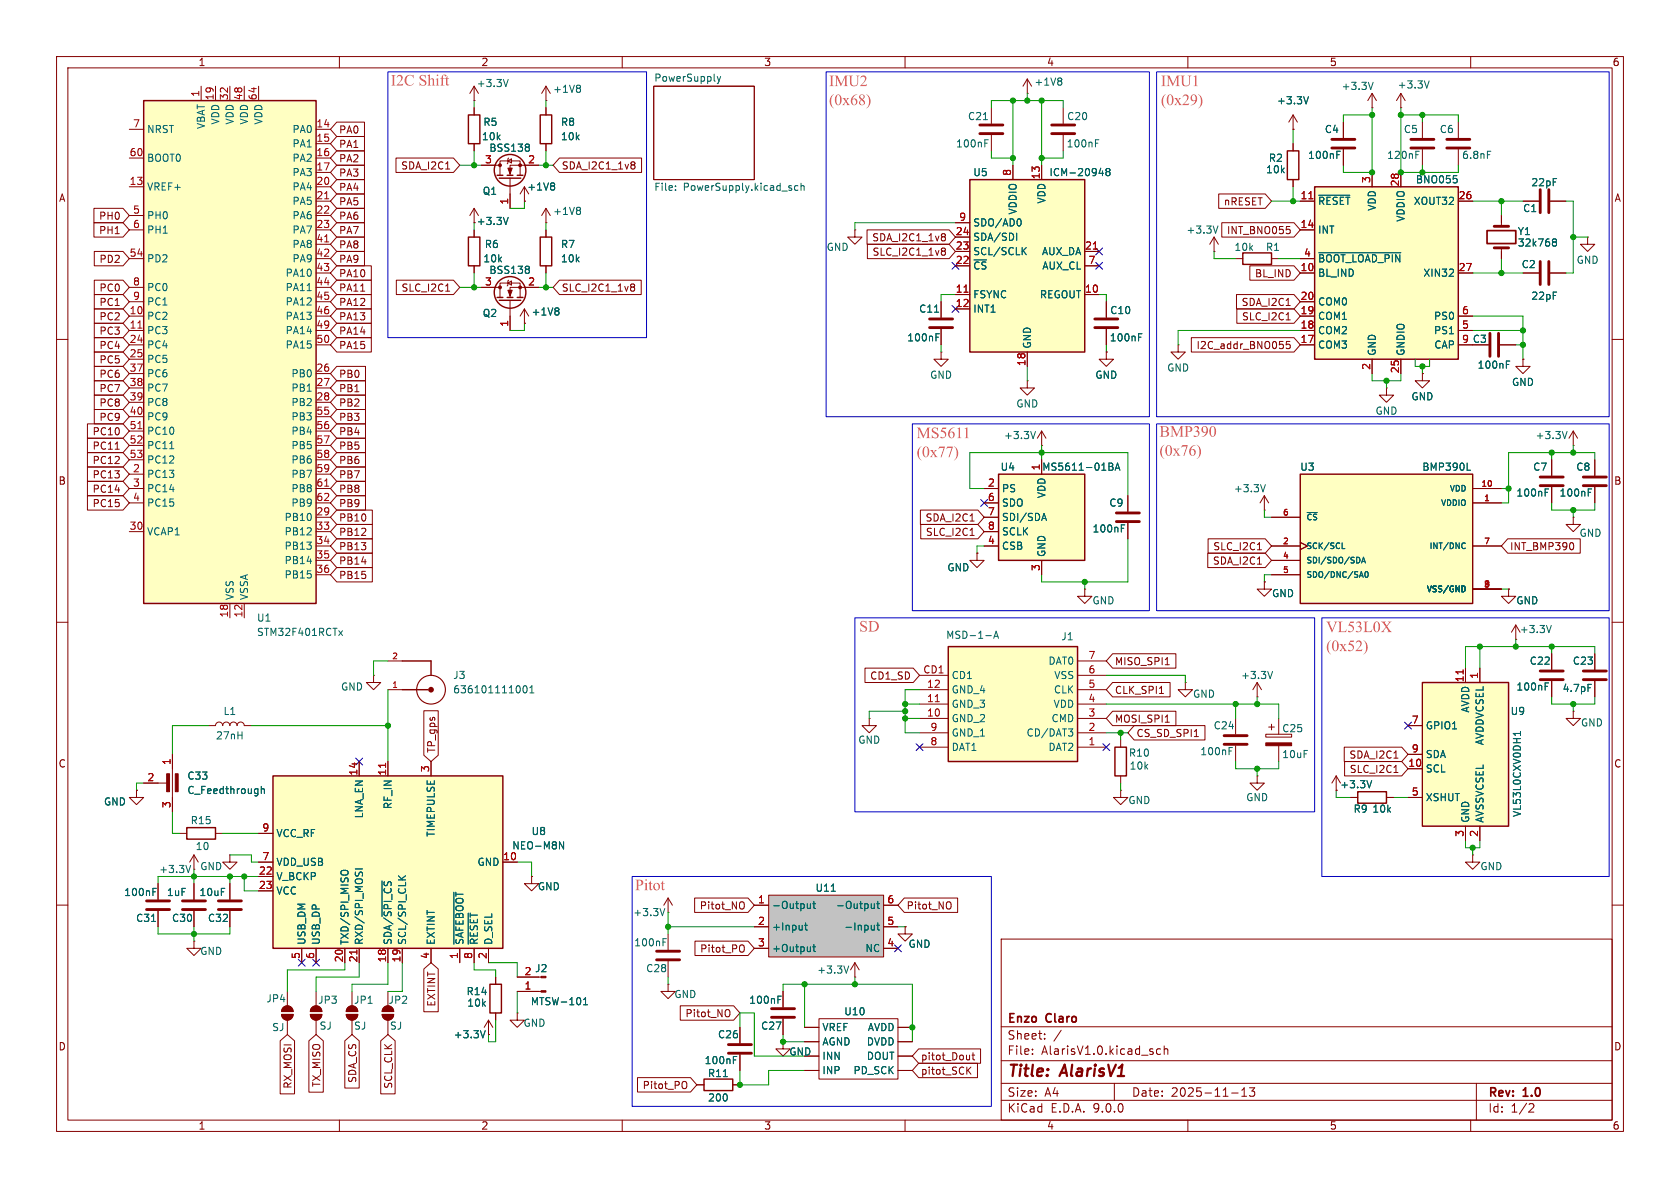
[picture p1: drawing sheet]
<svg xmlns="http://www.w3.org/2000/svg" width="297mm" height="210mm" viewBox="0 0 297 210" stroke-linecap="round" stroke-linejoin="round" font-family="sans-serif">
<defs><g id="words">
<g font-size="2.8" fill="#ff5252">
<text x="69.1" y="15.8">I2C Shift</text>
<text x="146.6" y="15.9">IMU2</text>
<text x="205.2" y="15.9">IMU1</text>
<text x="146.6" y="19.3">(0x68)</text>
<text x="205.2" y="19.3">(0x29)</text>
<text x="205" y="77.9">BMP390</text>
<text x="162.1" y="78.2">MS5611</text>
<text x="162.1" y="81.5">(0x77)</text>
<text x="205" y="81.3">(0x76)</text>
<text x="151.9" y="112.4">SD</text>
<text x="234.4" y="112.5">VL53L0X</text>
<text x="234.4" y="115.8">(0x52)</text>
<text x="112.3" y="158.1">Pitot</text>
</g>
<g font-size="2.8" fill="#840000">
<text x="178" y="190.9">Title:</text>
<text x="187.7" y="190.9">AlarisV1</text>
</g>
<g font-size="2.1" fill="#840000">
<text x="178" y="184">Sheet:</text>
<text x="178" y="181.2">Enzo</text>
<text x="185" y="181.2">Claro</text>
<text x="178" y="186.7">File:</text>
<text x="184.1" y="186.7">AlarisV1.0.kicad_sch</text>
<text x="178" y="196.9">KiCad</text>
<text x="178" y="194.1">Size:</text>
<text x="184.7" y="194.1">A4</text>
<text x="185.7" y="196.9">E.D.A.</text>
<text x="193.3" y="196.9">9.0.0</text>
<text x="200" y="194.1">Date:</text>
<text x="207" y="194.1">2025-11-13</text>
<text x="263" y="194.3">Rev:</text>
<text x="263" y="196.9">Id:</text>
<text x="267.1" y="196.9">1/2</text>
<text x="269.4" y="194.3">1.0</text>
</g>
<g font-size="1.8" fill="#840000">
<text x="35" y="11.9">1</text>
<text x="85" y="11.9">2</text>
<text x="135" y="11.9">3</text>
<text x="185" y="11.9">4</text>
<text x="235" y="11.9">5</text>
<text x="285" y="11.9">6</text>
<text x="59.8" y="23.8">PA0</text>
<text x="59.8" y="28.9">PA2</text>
<text x="59.8" y="26.4">PA1</text>
<text x="10.3" y="35.9">A</text>
<text x="59.8" y="31.4">PA3</text>
<text x="59.8" y="34">PA4</text>
<text x="70.8" y="30.2">SDA_I2C1</text>
<text x="99.2" y="30.2">SDA_I2C1_1v8</text>
<text x="285.3" y="35.9">A</text>
<text x="17.4" y="39.1">PH0</text>
<text x="17.4" y="41.6">PH1</text>
<text x="59.8" y="39.1">PA6</text>
<text x="59.8" y="36.5">PA5</text>
<text x="59.8" y="41.6">PA7</text>
<text x="84.2" y="40">+3.3V</text>
<text x="216.3" y="36.5">nRESET</text>
<text x="216.8" y="41.6">INT_BNO055</text>
<text x="17.5" y="46.7">PD2</text>
<text x="59.8" y="44.1">PA8</text>
<text x="59.8" y="46.7">PA9</text>
<text x="154.1" y="42.9">SDA_I2C1_1v8</text>
<text x="154.2" y="45.4">SLC_I2C1_1v8</text>
<text x="17.5" y="51.8">PC0</text>
<text x="59.8" y="49.2">PA10</text>
<text x="59.8" y="51.8">PA11</text>
<text x="70.9" y="51.8">SLC_I2C1</text>
<text x="99.2" y="51.8">SLC_I2C1_1v8</text>
<text x="221.8" y="49.2">BL_IND</text>
<text x="17.5" y="59.4">PC3</text>
<text x="17.5" y="54.3">PC1</text>
<text x="17.5" y="56.8">PC2</text>
<text x="59.8" y="56.8">PA13</text>
<text x="59.8" y="54.3">PA12</text>
<text x="59.8" y="59.4">PA14</text>
<text x="219.4" y="54.3">SDA_I2C1</text>
<text x="219.5" y="56.8">SLC_I2C1</text>
<text x="17.5" y="64.5">PC5</text>
<text x="17.5" y="61.9">PC4</text>
<text x="59.8" y="61.9">PA15</text>
<text x="211.4" y="61.9">I2C_addr_BNO055</text>
<text x="17.5" y="69.5">PC7</text>
<text x="17.5" y="67">PC6</text>
<text x="59.8" y="69.5">PB1</text>
<text x="59.8" y="67">PB0</text>
<text x="16.3" y="77.2">PC10</text>
<text x="17.5" y="72.1">PC8</text>
<text x="17.5" y="74.6">PC9</text>
<text x="59.8" y="74.6">PB3</text>
<text x="59.8" y="72.1">PB2</text>
<text x="59.8" y="77.2">PB4</text>
<text x="16.3" y="79.7">PC11</text>
<text x="16.3" y="82.2">PC12</text>
<text x="59.8" y="82.2">PB6</text>
<text x="59.8" y="79.7">PB5</text>
<text x="10.3" y="85.9">B</text>
<text x="16.3" y="89.9">PC15</text>
<text x="16.3" y="84.8">PC13</text>
<text x="16.3" y="87.3">PC14</text>
<text x="59.8" y="89.9">PB9</text>
<text x="59.8" y="87.3">PB8</text>
<text x="59.8" y="84.8">PB7</text>
<text x="285.3" y="85.9">B</text>
<text x="59.8" y="92.4">PB10</text>
<text x="59.8" y="94.9">PB12</text>
<text x="163.5" y="92.4">SDA_I2C1</text>
<text x="163.6" y="94.9">SLC_I2C1</text>
<text x="59.8" y="97.5">PB13</text>
<text x="59.8" y="100">PB14</text>
<text x="214.3" y="100">SDA_I2C1</text>
<text x="214.4" y="97.5">SLC_I2C1</text>
<text x="266.9" y="97.5">INT_BMP390</text>
<text x="59.8" y="102.6">PB15</text>
<text x="197" y="117.8">MISO_SPI1</text>
<text x="153.7" y="120.3">CD1_SD</text>
<text x="197" y="122.9">CLK_SPI1</text>
<text x="197" y="128">MOSI_SPI1</text>
<text x="200.8" y="130.5">CS_SD_SPI1</text>
<text x="10.3" y="135.9">C</text>
<text x="77.2" y="133.2" transform="rotate(-90 77.2 133.2)">TP_gps</text>
<text x="238.5" y="134.3">SDA_I2C1</text>
<text x="238.5" y="136.8">SLC_I2C1</text>
<text x="285.3" y="135.9">C</text>
<text x="123.6" y="161">Pitot_NO</text>
<text x="160.2" y="161">Pitot_NO</text>
<text x="123.7" y="168.6">Pitot_PO</text>
<text x="77.2" y="178" transform="rotate(-90 77.2 178)">EXTINT</text>
<text x="10.3" y="185.9">D</text>
<text x="121.1" y="180">Pitot_NO</text>
<text x="285.3" y="185.9">D</text>
<text x="63.2" y="191.5" transform="rotate(-90 63.2 191.5)">SDA_CS</text>
<text x="162.7" y="190.2">pitot_SCK</text>
<text x="162.7" y="187.6">pitot_Dout</text>
<text x="51.8" y="192.6" transform="rotate(-90 51.8 192.6)">RX_MOSI</text>
<text x="56.8" y="192.3" transform="rotate(-90 56.8 192.3)">TX_MISO</text>
<text x="69.5" y="192.6" transform="rotate(-90 69.5 192.6)">SCL_CLK</text>
<text x="113.5" y="192.7">Pitot_PO</text>
<text x="35" y="199.9">1</text>
<text x="85" y="199.9">2</text>
<text x="135" y="199.9">3</text>
<text x="185" y="199.9">4</text>
<text x="235" y="199.9">5</text>
<text x="285" y="199.9">6</text>
</g>
<g font-size="1.8" fill="#a90000">
<text x="35.3" y="17.2" transform="rotate(-90 35.3 17.2)">1</text>
<text x="37.8" y="17.8" transform="rotate(-90 37.8 17.8)">19</text>
<text x="40.4" y="17.8" transform="rotate(-90 40.4 17.8)">32</text>
<text x="42.9" y="17.8" transform="rotate(-90 42.9 17.8)">48</text>
<text x="45.5" y="17.8" transform="rotate(-90 45.5 17.8)">64</text>
<text x="23.4" y="22.6">7</text>
<text x="55.8" y="22.6">14</text>
<text x="22.8" y="27.7">60</text>
<text x="55.8" y="25.1">15</text>
<text x="55.8" y="27.7">16</text>
<text x="85.7" y="29">3</text>
<text x="93.3" y="29">2</text>
<text x="22.8" y="32.8">13</text>
<text x="55.8" y="30.2">17</text>
<text x="55.8" y="32.8">20</text>
<text x="55.8" y="35.3">21</text>
<text x="178.8" y="31.2" transform="rotate(-90 178.8 31.2)">8</text>
<text x="183.9" y="31.8" transform="rotate(-90 183.9 31.8)">13</text>
<text x="229.8" y="35.3">11</text>
<text x="242.3" y="32.5" transform="rotate(-90 242.3 32.5)">3</text>
<text x="247.4" y="33.1" transform="rotate(-90 247.4 33.1)">28</text>
<text x="257.8" y="35.3">26</text>
<text x="23.4" y="37.8">5</text>
<text x="23.4" y="40.4">6</text>
<text x="55.8" y="37.8">22</text>
<text x="55.8" y="40.4">23</text>
<text x="89.9" y="36.3" transform="rotate(-90 89.9 36.3)">1</text>
<text x="168.9" y="41.7">24</text>
<text x="169.5" y="39.1">9</text>
<text x="229.8" y="40.4">14</text>
<text x="22.8" y="45.5">54</text>
<text x="55.8" y="42.9">41</text>
<text x="55.8" y="45.5">42</text>
<text x="168.9" y="44.2">23</text>
<text x="168.9" y="46.7">22</text>
<text x="191.7" y="44.2">21</text>
<text x="192.3" y="46.7">7</text>
<text x="230.4" y="45.5">4</text>
<text x="23.4" y="50.5">8</text>
<text x="23.4" y="53.1">9</text>
<text x="55.8" y="48">43</text>
<text x="55.8" y="50.5">44</text>
<text x="55.8" y="53.1">45</text>
<text x="85.7" y="50.5">3</text>
<text x="93.3" y="50.5">2</text>
<text x="168.9" y="51.8">11</text>
<text x="191.7" y="51.8">10</text>
<text x="229.8" y="48">10</text>
<text x="229.8" y="53.1">20</text>
<text x="257.8" y="48">27</text>
<text x="22.8" y="55.6">10</text>
<text x="22.8" y="58.2">11</text>
<text x="55.8" y="55.6">46</text>
<text x="55.8" y="58.2">49</text>
<text x="89.9" y="57.9" transform="rotate(-90 89.9 57.9)">1</text>
<text x="168.9" y="54.4">12</text>
<text x="229.8" y="55.6">19</text>
<text x="229.8" y="58.2">18</text>
<text x="258.4" y="55.6">6</text>
<text x="258.4" y="58.2">5</text>
<text x="22.8" y="60.7">24</text>
<text x="22.8" y="63.2">25</text>
<text x="22.8" y="65.8">37</text>
<text x="55.8" y="60.7">50</text>
<text x="55.8" y="65.8">26</text>
<text x="181.4" y="64.8" transform="rotate(-90 181.4 64.8)">18</text>
<text x="229.8" y="60.7">17</text>
<text x="242.3" y="65.5" transform="rotate(-90 242.3 65.5)">2</text>
<text x="258.4" y="60.7">9 C3</text>
<text x="22.8" y="68.3">38</text>
<text x="22.8" y="70.9">39</text>
<text x="55.8" y="68.3">27</text>
<text x="55.8" y="70.9">28</text>
<text x="247.4" y="66.1" transform="rotate(-90 247.4 66.1)">25</text>
<text x="22.8" y="73.4">40</text>
<text x="22.8" y="75.9">51</text>
<text x="55.8" y="73.4">55</text>
<text x="55.8" y="75.9">56</text>
<text x="22.8" y="78.5">52</text>
<text x="22.8" y="81">53</text>
<text x="23.4" y="83.6">2</text>
<text x="55.8" y="78.5">57</text>
<text x="55.8" y="81">58</text>
<text x="55.8" y="83.6">59</text>
<text x="183.9" y="83.3" transform="rotate(-90 183.9 83.3)">1</text>
<text x="23.4" y="86.1">3</text>
<text x="23.4" y="88.6">4</text>
<text x="55.8" y="86.1">61</text>
<text x="55.8" y="88.6">62</text>
<text x="174.6" y="86.1">2</text>
<text x="174.6" y="88.6">6</text>
<text x="22.8" y="93.7">30</text>
<text x="55.8" y="91.2">29</text>
<text x="55.8" y="93.7">33</text>
<text x="174.6" y="91.2">7</text>
<text x="174.6" y="93.7">8</text>
<text x="55.8" y="96.3">34</text>
<text x="55.8" y="98.8">35</text>
<text x="55.8" y="101.3">36</text>
<text x="174.6" y="96.3">4</text>
<text x="183.9" y="101" transform="rotate(-90 183.9 101)">3</text>
<text x="40.4" y="109.3" transform="rotate(-90 40.4 109.3)">18</text>
<text x="42.9" y="109.3" transform="rotate(-90 42.9 109.3)">12</text>
<text x="163.1" y="119.1">CD1</text>
<text x="192.3" y="119.1">6</text>
<text x="192.3" y="116.6">7</text>
<text x="163.8" y="124.2">11</text>
<text x="163.8" y="121.7">12</text>
<text x="192.3" y="124.2">4</text>
<text x="192.3" y="121.7">5</text>
<text x="258.8" y="120.7" transform="rotate(-90 258.8 120.7)">11</text>
<text x="261.4" y="120.1" transform="rotate(-90 261.4 120.1)">1</text>
<text x="163.8" y="126.7">10</text>
<text x="164.4" y="131.8">8</text>
<text x="164.4" y="129.3">9</text>
<text x="192.3" y="131.8">1</text>
<text x="192.3" y="129.3">2</text>
<text x="192.3" y="126.7">3</text>
<text x="249.5" y="128">7</text>
<text x="30.2" y="135.3" transform="rotate(-90 30.2 135.3)">1</text>
<text x="63.2" y="137.2" transform="rotate(-90 63.2 137.2)">14</text>
<text x="68.3" y="137.2" transform="rotate(-90 68.3 137.2)">11</text>
<text x="75.9" y="136.6" transform="rotate(-90 75.9 136.6)">3</text>
<text x="248.9" y="135.6">10</text>
<text x="249.5" y="133.1">9</text>
<text x="26" y="138.2">2</text>
<text x="30.2" y="142.9" transform="rotate(-90 30.2 142.9)">3</text>
<text x="249.5" y="140.7">5</text>
<text x="46.3" y="147.1">9</text>
<text x="258.8" y="148" transform="rotate(-90 258.8 148)">3</text>
<text x="261.4" y="148" transform="rotate(-90 261.4 148)">2</text>
<text x="45.7" y="154.7">22</text>
<text x="46.3" y="152.1">7</text>
<text x="88.9" y="152.1">10</text>
<text x="45.7" y="157.2">23</text>
<text x="133.9" y="159.8">1</text>
<text x="156.8" y="159.8">6</text>
<text x="133.9" y="163.6">2</text>
<text x="133.9" y="167.4">3</text>
<text x="156.8" y="163.6">5</text>
<text x="156.8" y="167.4">4</text>
<text x="53.1" y="169.6" transform="rotate(-90 53.1 169.6)">5</text>
<text x="55.6" y="169.6" transform="rotate(-90 55.6 169.6)">6</text>
<text x="60.7" y="170.2" transform="rotate(-90 60.7 170.2)">20</text>
<text x="63.2" y="170.2" transform="rotate(-90 63.2 170.2)">21</text>
<text x="68.3" y="170.2" transform="rotate(-90 68.3 170.2)">18</text>
<text x="70.9" y="170.2" transform="rotate(-90 70.9 170.2)">19</text>
<text x="75.9" y="169.6" transform="rotate(-90 75.9 169.6)">4</text>
<text x="81" y="169.6" transform="rotate(-90 81 169.6)">1</text>
<text x="83.6" y="169.6" transform="rotate(-90 83.6 169.6)">8</text>
<text x="86.1" y="169.6" transform="rotate(-90 86.1 169.6)">2</text>
<text x="92.6" y="172.5">2 J2</text>
<text x="92.6" y="175">1</text>
</g>
<g font-size="1.8" fill="#006464">
<text x="84.2" y="15.6">+3.3V</text>
<text x="97.7" y="16.6">+1V8</text>
<text x="115.6" y="14.5">PowerSupply</text>
<text x="182.8" y="15.3">+1V8</text>
<text x="237.1" y="16.1">+3.3V</text>
<text x="247" y="15.8">+3.3V</text>
<text x="25.9" y="23.7">NRST</text>
<text x="36.4" y="22.9" transform="rotate(-90 36.4 22.9)">VBAT</text>
<text x="39" y="22.1" transform="rotate(-90 39 22.1)">VDD</text>
<text x="41.5" y="22.1" transform="rotate(-90 41.5 22.1)">VDD</text>
<text x="44" y="22.1" transform="rotate(-90 44 22.1)">VDD</text>
<text x="46.6" y="22.1" transform="rotate(-90 46.6 22.1)">VDD</text>
<text x="51.6" y="23.7">PA0</text>
<text x="85.4" y="22.5">R5</text>
<text x="99.1" y="22.5">R8</text>
<text x="171" y="21.4">C21</text>
<text x="188.6" y="21.4">C20</text>
<text x="225.7" y="18.6">+3.3V</text>
<text x="234.1" y="23.7">C4</text>
<text x="248.1" y="23.7">C5</text>
<text x="254.4" y="23.7">C6</text>
<text x="25.9" y="28.8">BOOT0</text>
<text x="51.6" y="26.3">PA1</text>
<text x="51.6" y="28.8">PA2</text>
<text x="85.1" y="25">10k</text>
<text x="86.4" y="27">BSS138</text>
<text x="99.1" y="25">10k</text>
<text x="168.9" y="26.3">100nF</text>
<text x="188.5" y="26.3">100nF</text>
<text x="224.2" y="28.8">R2</text>
<text x="231.2" y="28.3">100nF</text>
<text x="245.1" y="28.3">120nF</text>
<text x="258.4" y="28.3">6.8nF</text>
<text x="25.9" y="33.9">VREF+</text>
<text x="51.6" y="31.3">PA3</text>
<text x="51.6" y="33.9">PA4</text>
<text x="85.2" y="34.6">Q1</text>
<text x="93.1" y="33.9">+1V8</text>
<text x="115.6" y="34.1">File:</text>
<text x="120.8" y="34.1">PowerSupply.kicad_sch</text>
<text x="172" y="31.3">U5</text>
<text x="185.4" y="31.3">ICM-20948</text>
<text x="223.7" y="30.8">10k</text>
<text x="250.2" y="32.6">BNO055</text>
<text x="270.6" y="33.1">22pF</text>
<text x="25.9" y="39">PH0</text>
<text x="25.9" y="41.5">PH1</text>
<text x="51.6" y="36.4">PA5</text>
<text x="51.6" y="39">PA6</text>
<text x="51.6" y="41.5">PA7</text>
<text x="97.7" y="38.2">+1V8</text>
<text x="172" y="40.2">SDO/AD0</text>
<text x="179.9" y="38" transform="rotate(-90 179.9 38)">VDDIO</text>
<text x="185" y="36.1" transform="rotate(-90 185 36.1)">VDD</text>
<text x="209.7" y="41.5">+3.3V</text>
<text x="232.9" y="36.4">~{RESET}</text>
<text x="232.9" y="41.5">INT</text>
<text x="243.4" y="37.4" transform="rotate(-90 243.4 37.4)">VDD</text>
<text x="248.5" y="39.3" transform="rotate(-90 248.5 39.3)">VDDIO</text>
<text x="249.8" y="36.4">XOUT32</text>
<text x="268.2" y="41.8">Y1</text>
<text x="269.2" y="37.7">C1</text>
<text x="25.9" y="46.6">PD2</text>
<text x="51.6" y="44">PA8</text>
<text x="51.6" y="46.6">PA9</text>
<text x="85.4" y="46.6">10k</text>
<text x="85.6" y="44">R6</text>
<text x="99.1" y="44">R7</text>
<text x="99.1" y="46.6">10k</text>
<text x="146" y="44.6">GND</text>
<text x="172" y="42.8">SDA/SDI</text>
<text x="172" y="45.3">SCL/SCLK</text>
<text x="172" y="47.9">~{CS}</text>
<text x="184.1" y="45.3">AUX_DA</text>
<text x="184.2" y="47.9">AUX_CL</text>
<text x="218.1" y="44.6">10k</text>
<text x="223.7" y="44.6">R1</text>
<text x="232.9" y="46.6">~{BOOT_LOAD_PIN}</text>
<text x="268.2" y="43.8">32k768</text>
<text x="268.9" y="47.6">C2</text>
<text x="278.6" y="46.8">GND</text>
<text x="25.9" y="51.7">PC0</text>
<text x="50.4" y="49.1">PA10</text>
<text x="50.4" y="51.7">PA11</text>
<text x="86.4" y="48.6">BSS138</text>
<text x="172" y="52.9">FSYNC</text>
<text x="183.7" y="52.9">REGOUT</text>
<text x="232.9" y="49.1">BL_IND</text>
<text x="251.5" y="49.1">XIN32</text>
<text x="270.6" y="53.2">22pF</text>
<text x="25.9" y="54.2">PC1</text>
<text x="25.9" y="56.7">PC2</text>
<text x="25.9" y="59.3">PC3</text>
<text x="50.4" y="54.2">PA12</text>
<text x="50.4" y="56.7">PA13</text>
<text x="50.4" y="59.3">PA14</text>
<text x="85.2" y="56.2">Q2</text>
<text x="93.9" y="56">+1V8</text>
<text x="162.4" y="55.5">C11</text>
<text x="172" y="55.5">INT1</text>
<text x="196.2" y="55.7">C10</text>
<text x="232.9" y="54.2">COM0</text>
<text x="232.9" y="56.7">COM1</text>
<text x="232.9" y="59.3">COM2</text>
<text x="253.4" y="56.7">PS0</text>
<text x="253.4" y="59.3">PS1</text>
<text x="25.9" y="61.8">PC4</text>
<text x="25.9" y="64.4">PC5</text>
<text x="50.4" y="61.8">PA15</text>
<text x="160.3" y="60.6">100nF</text>
<text x="182.5" y="61.7" transform="rotate(-90 182.5 61.7)">GND</text>
<text x="196.1" y="60.6">100nF</text>
<text x="206.2" y="65.9">GND</text>
<text x="232.9" y="61.8">COM3</text>
<text x="243.4" y="63" transform="rotate(-90 243.4 63)">GND</text>
<text x="248.5" y="63" transform="rotate(-90 248.5 63)">GNDIO</text>
<text x="253.5" y="61.8">CAP</text>
<text x="261.1" y="65.4">100nF</text>
<text x="25.9" y="66.9">PC6</text>
<text x="25.9" y="69.4">PC7</text>
<text x="25.9" y="72">PC8</text>
<text x="51.4" y="66.9">PB0</text>
<text x="51.4" y="69.4">PB1</text>
<text x="51.4" y="72">PB2</text>
<text x="164.3" y="67.2">GND</text>
<text x="193.5" y="67.2">GND</text>
<text x="249.4" y="71">GND</text>
<text x="267.2" y="68.4">GND</text>
<text x="25.9" y="74.5">PC9</text>
<text x="25.9" y="77.1">PC10</text>
<text x="51.4" y="74.5">PB3</text>
<text x="51.4" y="77.1">PB4</text>
<text x="177.4" y="77.8">+3.3V</text>
<text x="179.6" y="72.2">GND</text>
<text x="243.1" y="73.5">GND</text>
<text x="271.4" y="77.8">+3.3V</text>
<text x="25.9" y="79.6">PC11</text>
<text x="25.9" y="82.1">PC12</text>
<text x="51.4" y="79.6">PB5</text>
<text x="51.4" y="82.1">PB6</text>
<text x="176.8" y="83.4">U4</text>
<text x="184.2" y="83.4">MS5611-01BA</text>
<text x="229.8" y="83.4">U3</text>
<text x="251.4" y="83.4">BMP390L</text>
<text x="270.9" y="83.4">C7</text>
<text x="278.6" y="83.4">C8</text>
<text x="25.9" y="84.7">PC13</text>
<text x="25.9" y="87.2">PC14</text>
<text x="25.9" y="89.8">PC15</text>
<text x="51.4" y="84.7">PB7</text>
<text x="51.4" y="87.2">PB8</text>
<text x="51.4" y="89.8">PB9</text>
<text x="177" y="87.2">PS</text>
<text x="177" y="89.8">SDO</text>
<text x="185" y="88.2" transform="rotate(-90 185 88.2)">VDD</text>
<text x="196" y="89.8">C9</text>
<text x="218" y="87.2">+3.3V</text>
<text x="268" y="88">100nF</text>
<text x="275.6" y="88">100nF</text>
<text x="25.9" y="94.8">VCAP1</text>
<text x="50.2" y="92.3">PB10</text>
<text x="50.2" y="94.8">PB12</text>
<text x="177" y="92.3">SDI/SDA</text>
<text x="177" y="94.8">SCLK</text>
<text x="193.1" y="94.3">100nF</text>
<text x="279.1" y="95.1">GND</text>
<text x="50.2" y="97.4">PB13</text>
<text x="50.2" y="99.9">PB14</text>
<text x="167.4" y="101.2">GND</text>
<text x="177" y="97.4">CSB</text>
<text x="185" y="98.6" transform="rotate(-90 185 98.6)">GND</text>
<text x="41.5" y="106.2" transform="rotate(-90 41.5 106.2)">VSS</text>
<text x="44" y="106.2" transform="rotate(-90 44 106.2)">VSSA</text>
<text x="50.2" y="102.5">PB15</text>
<text x="193" y="107">GND</text>
<text x="224.8" y="105.8">GND</text>
<text x="268" y="107">GND</text>
<text x="45.3" y="112.6">STM32F401RCTx</text>
<text x="45.3" y="110.1">U1</text>
<text x="167.2" y="113.1">MSD-1-A</text>
<text x="187.5" y="113.4">J1</text>
<text x="268.6" y="112.1">+3.3V</text>
<text x="185.3" y="117.7">DAT0</text>
<text x="270.3" y="117.7">C22</text>
<text x="278" y="117.7">C23</text>
<text x="60.2" y="122.3">GND</text>
<text x="80" y="120.2">J3</text>
<text x="80" y="122.8">636101111001</text>
<text x="168.1" y="125.3">GND_3</text>
<text x="168.1" y="122.8">GND_4</text>
<text x="168.1" y="120.2">CD1</text>
<text x="186.2" y="125.3">VDD</text>
<text x="186.2" y="122.8">CLK</text>
<text x="186.3" y="120.2">VSS</text>
<text x="210.8" y="123.5">GND</text>
<text x="219.3" y="120.2">+3.3V</text>
<text x="268" y="122.3">100nF</text>
<text x="276.2" y="122.5">4.7pF</text>
<text x="38.1" y="130.9">27nH</text>
<text x="39.4" y="126.6">L1</text>
<text x="151.6" y="131.7">GND</text>
<text x="168.1" y="130.4">GND_1</text>
<text x="168.1" y="127.9">GND_2</text>
<text x="181.4" y="130.4">CD/DAT3</text>
<text x="185.8" y="127.9">CMD</text>
<text x="214.5" y="129.1">C24</text>
<text x="226.6" y="129.6">C25</text>
<text x="252" y="129.1">GPIO1</text>
<text x="259.9" y="126.1" transform="rotate(-90 259.9 126.1)">AVDD</text>
<text x="262.5" y="131.8" transform="rotate(-90 262.5 131.8)">AVDDVCSEL</text>
<text x="267" y="126.6">U9</text>
<text x="279.4" y="128.6">GND</text>
<text x="168.1" y="132.9">DAT1</text>
<text x="185.3" y="132.9">DAT2</text>
<text x="199.5" y="134">R10</text>
<text x="199.6" y="136.2">10k</text>
<text x="212.1" y="133.7">100nF</text>
<text x="226.6" y="134.2">10uF</text>
<text x="252" y="134.2">SDA</text>
<text x="252" y="136.8">SCL</text>
<text x="18.3" y="142.6">GND</text>
<text x="33" y="140.6">C_Feedthrough</text>
<text x="33" y="138">C33</text>
<text x="69.4" y="143.1" transform="rotate(-90 69.4 143.1)">RF_IN</text>
<text x="199.4" y="142.3">GND</text>
<text x="220.2" y="141.8">GND</text>
<text x="236.8" y="139.5">+3.3V</text>
<text x="239.2" y="143.9">R9</text>
<text x="242.5" y="143.9">10k</text>
<text x="252" y="141.8">XSHUT</text>
<text x="33.6" y="145.9">R15</text>
<text x="48.8" y="148.2">VCC_RF</text>
<text x="64.4" y="144.8" transform="rotate(-90 64.4 144.8)">LNA_EN</text>
<text x="77.1" y="148" transform="rotate(-90 77.1 148)">TIMEPULSE</text>
<text x="93.9" y="147.8">U8</text>
<text x="259.9" y="145.5" transform="rotate(-90 259.9 145.5)">GND</text>
<text x="262.5" y="145.5" transform="rotate(-90 262.5 145.5)">AVSSVCSEL</text>
<text x="269.1" y="144.5" transform="rotate(-90 269.1 144.5)">VL53L0CXV0DH1</text>
<text x="28" y="154.5">+3.3V</text>
<text x="34.5" y="150.5">10</text>
<text x="35.3" y="154">GND</text>
<text x="48.8" y="155.8">V_BCKP</text>
<text x="48.8" y="153.3">VDD_USB</text>
<text x="84.3" y="153.3">GND</text>
<text x="90.5" y="150.4">NEO-M8N</text>
<text x="261.6" y="154">GND</text>
<text x="21.9" y="158.6">100nF</text>
<text x="29.4" y="158.6">1uF</text>
<text x="35.2" y="158.6">10uF</text>
<text x="48.8" y="158.3">VCC</text>
<text x="95" y="157.6">GND</text>
<text x="136.4" y="160.9">-Output</text>
<text x="144.1" y="157.8">U11</text>
<text x="147.7" y="160.9">-Output</text>
<text x="24" y="163.2">C31</text>
<text x="30.3" y="163.2">C30</text>
<text x="36.7" y="163.2">C32</text>
<text x="54.2" y="167.1" transform="rotate(-90 54.2 167.1)">USB_DM</text>
<text x="56.7" y="167.1" transform="rotate(-90 56.7 167.1)">USB_DP</text>
<text x="61.8" y="167.1" transform="rotate(-90 61.8 167.1)">TXD/SPI_MISO</text>
<text x="64.4" y="167.1" transform="rotate(-90 64.4 167.1)">RXD/SPI_MOSI</text>
<text x="69.4" y="167.1" transform="rotate(-90 69.4 167.1)">SDA/~{SPI_CS}</text>
<text x="72" y="167.1" transform="rotate(-90 72 167.1)">SCL/SPI_CLK</text>
<text x="77.1" y="167.1" transform="rotate(-90 77.1 167.1)">EXTINT</text>
<text x="82.1" y="167.1" transform="rotate(-90 82.1 167.1)">~{SAFEBOOT}</text>
<text x="84.7" y="167.1" transform="rotate(-90 84.7 167.1)">~{RESET}</text>
<text x="87.2" y="167.1" transform="rotate(-90 87.2 167.1)">D_SEL</text>
<text x="111.9" y="162.2">+3.3V</text>
<text x="112" y="167.5">100nF</text>
<text x="136.4" y="164.7">+Input</text>
<text x="149.1" y="164.7">-Input</text>
<text x="160.5" y="167.7">GND</text>
<text x="35.3" y="169">GND</text>
<text x="114.1" y="172.1">C28</text>
<text x="136.4" y="168.5">+Output</text>
<text x="144.4" y="172.3">+3.3V</text>
<text x="152.9" y="168.5">NC</text>
<text x="47" y="177.4">JP4</text>
<text x="56.1" y="177.6">JP3</text>
<text x="62.5" y="177.6">JP1</text>
<text x="68.6" y="177.6">JP2</text>
<text x="82.4" y="176.1">R14</text>
<text x="82.5" y="178.2">10k</text>
<text x="93.7" y="177.9">MTSW-101</text>
<text x="119.1" y="176.6">GND</text>
<text x="132.3" y="177.6">100nF</text>
<text x="149.2" y="179.7">U10</text>
<text x="48" y="182.5">SJ</text>
<text x="56.4" y="182.2">SJ</text>
<text x="62.5" y="182.2">SJ</text>
<text x="68.8" y="182.2">SJ</text>
<text x="80.1" y="183.7">+3.3V</text>
<text x="92.5" y="181.7">GND</text>
<text x="126.8" y="183.7">C26</text>
<text x="134.5" y="182.2">C27</text>
<text x="145.3" y="182.5">VREF</text>
<text x="145.3" y="185">AGND</text>
<text x="153.1" y="185">DVDD</text>
<text x="153.3" y="182.5">AVDD</text>
<text x="124.5" y="188.3">100nF</text>
<text x="125.1" y="190.6">R11</text>
<text x="139.4" y="186.8">GND</text>
<text x="145.3" y="187.6">INN</text>
<text x="145.3" y="190.1">INP</text>
<text x="150.8" y="190.1">PD_SCK</text>
<text x="153.1" y="187.6">DOUT</text>
<text x="125.1" y="194.9">200</text>
</g>
<g font-size="1.4" fill="#006464">
<text x="254.6" y="89.6">VDDIO</text>
<text x="256.2" y="87.1">VDD</text>
<text x="230.9" y="92.2">~{CS}</text>
<text x="230.9" y="97.3">SCK/SCL</text>
<text x="230.9" y="99.8">SDI/SDO/SDA</text>
<text x="252.6" y="97.3">INT/DNC</text>
<text x="230.9" y="102.3">SDO/DNC/SA0</text>
<text x="252.1" y="104.9">VSS/GND</text>
</g>
<g font-size="1.4" fill="#a90000">
<text x="261.8" y="86.1">10</text>
<text x="262.3" y="88.6">1</text>
<text x="226.7" y="91.2">6</text>
<text x="226.7" y="96.3">2</text>
<text x="226.7" y="98.8">4</text>
<text x="226.7" y="101.3">5</text>
<text x="262.3" y="96.3">7</text>
<text x="262.3" y="103.9">9</text>
<text x="69.2" y="116.6">2</text>
<text x="69.2" y="121.7">1</text>
</g>
</g></defs>
<g fill="none" stroke="#840000" stroke-width=".18">
<path d="M10 10h277v190h-277zM12 12h273v186h-273zM60 10v2M110 10v2M115.6 15.2h17.7v16.6h-17.7zM160 10v2M210 10v2M260 10v2M228.6 25.4v1.3M228.6 31.8v1.2M195.6 53.3v2.8M195.6 58.2v2.8"/>
<path d="M10 60h2M285 60h2M199.4 87.6v2.8M199.4 92.5v2.8M10 110h2M285 110h2M153.7 127v1.3h1.2l-1.2 1.2-1.3-1.2h1.3M153.7 127h.1M10 160h2M138.4 175.3v2.8M177 166h108v32h-108zM285 160h2"/>
<path d="M60 198v2M110 198v2M123.2 191.8h1.3M129.5 191.8h1.3M138.4 184.2v1.2h1.3l-1.3 1.3-1.2-1.3h1.2M138.4 184.2h.1M138.4 180.1v2.8M160 198v2M177 194.5h108M177 191.5h108M177 187.5h108M177 181.5h108"/>
<path d="M182.5 186.3v.1M182.5 185.5v.1M184.7 183.6v.1M184.7 182.8v.1M187.6 182.1l-1.3 2M197 191.5v3M205.2 185.5l-.5-.1-.2 .3v.4l.1 .2h.6M205.8 185.5l.2-.1 .4 .1 .1 .9M205.8 184.9v1.5M210 198v2M217.7 193.2h1.2M219.5 193.8h.9"/>
<path d="M219.5 192.7l.5-.4v1.5M220.9 192.3h.9l-.5 .6 .4 .1v.7l-.2 .1h-.4l-.2-.1M260 198v2M261 191.5v6.5M270.5 195.1l.5 .1 .2 .3-1 1.1h1"/>
</g>
<g fill="none" stroke="#006464" stroke-width=".18">
<path d="M126.8 13.5l.3 .9M127.1 14.4l-.3 .4M127.4 13.5l-.3 .9M119.4 33.5v.2M119.4 32.9v.1M141.1 32.9l-.4-.1-.2 .3 .1 .5h.5M141.6 32.9l.2-.1 .3 .1 .1 .8M141.6 32.4v1.3M201.3 59.6h.4M201.3 59h.6M198.2 93.4h.5M198.2 92.8h.6"/>
<path d="M137.5 176.7h.5M137.5 176.1h.6M127.9 190.3h.7"/>
</g>
<path d="M193.5 56.4h4.1M193.5 57.9h4.1M197.4 90.7h4M197.4 92.2h4M136.4 179.8h4.1M136.4 178.3h4.1" fill="none" stroke="#840000" stroke-width=".51"/>
<path d="M227.6 26.7h2v5.1h-2zM124.5 190.8h5v2h-5z" fill="none" stroke="#840000" stroke-width=".25"/>
<path d="M232.4 33h25.4v30.5h-25.4z" fill="#ffffc2"/>
<path d="M232.4 33h25.4v30.5h-25.4z" fill="none" stroke="#840000" stroke-width=".25"/>
<g fill="none" stroke="#840000" stroke-width=".18">
<path d="M229.9 35.6h2.5M242.6 30.5v2.5M247.6 30.5v2.5M257.8 35.6h2.5M229.9 40.6h2.5M229.9 45.7h2.5M229.9 48.3h2.5M229.9 53.3h2.5M229.9 55.9h2.5M229.9 58.4h2.5M257.8 48.3h2.5M257.8 55.9h2.5"/>
<path d="M257.8 58.4h2.5M229.9 61h2.5M242.6 63.5v2.5M245.1 68.6v1.3h1.3l-1.3 1.2-1.3-1.2h1.3M245.1 68.6h.1M247.6 63.5v2.5M257.8 61h2.5"/>
</g>
<path d="M233.1 34.5h5.5M257 31.1h.6M257.5 31.6l.1 .2-.1 .5M233.1 44.7h14.5" fill="none" stroke="#006464" stroke-width=".18"/>
<path d="M231.4 35.1h.7" fill="none" stroke="#a90000" stroke-width=".18"/>
<path d="M135.9 158.2h20.3v11h-20.3z" fill="#c2c2c2"/>
<g fill="none" stroke="#840000" stroke-width=".18">
<path d="M251.5 21.6v2.8M251.5 26.4v2.8M265.4 38.1v1.9M265.4 43.8v1.9M269.2 48.3h2.8M274.1 48.3h2.8M280.7 41.9v1.3h1.2l-1.2 1.3-1.3-1.3h1.3M280.7 41.9h.1M166.4 62.2v1.3h1.2l-1.2 1.3-1.3-1.3h1.3M166.4 62.2h.1M208.3 61v1.2h1.2l-1.2 1.3-1.3-1.3h1.3M208.3 61h.1"/>
<path d="M251.5 66v1.3h1.2l-1.2 1.3-1.3-1.3h1.3M251.5 66h.1M172.7 97.8v1.3h1.3l-1.3 1.2-1.3-1.2h1.3M172.7 97.8h.1M236.2 139.7h.1M236.2 137.2l-.7 1.2M236.2 137.2l.8 1.2M236.2 137.2v2.5M135.9 158.2h20.3v11h-20.3zM238.8 141h1.2M245.1 141h1.3M260.3 151.1v1.3h1.3l-1.3 1.3-1.2-1.3h1.2"/>
<path d="M260.3 151.1h.1M133.3 160h2.6M133.3 163.8h2.6M133.3 167.6h2.6M156.2 160h2.5M156.2 163.8h2.5M156.2 167.6h2.5"/>
</g>
<g fill="none" stroke="#006464" stroke-width=".18">
<path d="M250.3 27.3h.4M250.3 26.7h.6M274.6 42.7l.1 .1M274.6 42.3l.3-.1 .2 .2 .1 .1-.3 .3M274.7 42.8h.2M274.7 42.8h-.1M274.9 42.8l.3 .2-.1 .4-.2 .1-.3-.1M242.5 138l-.4 1.3M143.3 159.8v.8M143.7 159.8h.5M143.9 159.3v1.1l.3 .2M147 157.6h.7"/>
<path d="M154.6 159.8v.8M155 159.8h.5M155.2 159.3v1.1l.3 .2M142.2 163.6h.5M142.4 163.1v1.1l.3 .2M143.3 160.5l-.2 .1-.3-.1M143.7 167.4h.5M143.9 166.9v1.1l.3 .2M154.6 160.5l-.2 .1-.3-.1M154.6 164.3l-.4 .1M154.6 163.6v.8M155 163.6h.5"/>
<path d="M155.2 163.1v1.1l.3 .2"/>
</g>
<path d="M249.4 24.6h4.1M249.4 26.2h4.1M264.2 43.8h2.5M264.2 40h2.5M272.3 46.2v4.1M273.8 46.2v4.1" fill="none" stroke="#840000" stroke-width=".51"/>
<path d="M262.9 40.8h5.1v2.3h-5.1z" fill="none" stroke="#840000" stroke-width=".3"/>
<path d="M240 140h5.1v2h-5.1z" fill="none" stroke="#840000" stroke-width=".25"/>
<path d="M171.4 31.8h20.4v30.4h-20.4z" fill="#ffffc2"/>
<path d="M171.4 31.8h20.4v30.4h-20.4z" fill="none" stroke="#840000" stroke-width=".25"/>
<g fill="none" stroke="#840000" stroke-width=".18">
<path d="M242.6 19.1h.1M242.6 16.5l-.8 1.3M242.6 16.5l.7 1.3M242.6 16.5v2.6M168.9 39.4h2.5M179.1 29.2v2.6M184.1 29.2v2.6M228.6 22.9h.1M228.6 20.3l-.8 1.3M228.6 20.3l.8 1.3M228.6 20.3v2.6M269.2 35.6h2.8"/>
<path d="M274.1 35.6h2.8M168.9 41.9h2.5M168.9 44.5h2.5M168.9 47h2.5M168.9 52.1h2.5M168.9 54.6h2.5M191.8 44.5h2.5M191.8 47h2.5M191.8 52.1h2.5M181.6 62.2v2.6M269.2 63.5v1.3h1.3l-1.3 1.2-1.2-1.2h1.2M269.2 63.5h.1"/>
<path d="M268 113h.1M268 110.5l-.8 1.3M268 110.5l.7 1.3M268 110.5v2.5M281.9 115.6v2.8M222.2 137.2v1.2h1.3l-1.3 1.3-1.2-1.3h1.2M222.2 137.2h.1M223.8 129.8h4.5v.5h-4.5zM224.3 128.5h1M224.8 128v1M226.1 127v2.8M226.1 131.8v2.8"/>
<path d="M281.9 120.4v2.8M118.1 158.8l-.8 1.2M118.1 158.8l.8 1.2M118.1 158.8v2.5M118.1 161.3h.1"/>
</g>
<g fill="none" stroke="#006464" stroke-width=".18">
<path d="M231.3 17.1l-.4 1.3M242.8 14.5l-.5 1.3M180.2 38.7a.79 .79 0 0 1 0 1.2M194.3 30.6h.8M194.9 30.2v.9M195.8 30.3l-.3-.2 .3-.3h.2l.2 .2-.2 .3M195.8 30.3l-.3 .3 .1 .3 .2 .2 .3-.1 .1-.2v-.2l-.2-.3M195.8 30.3h.2M179.7 41.2v1.3M180.9 44.3l.5 .7M181.4 43.8l-.7 .7M274.2 110.6l-.4 1.2"/>
<path d="M280.7 121h.6M117.5 160.6l-.4 1.3"/>
</g>
<path d="M170.4 51.7h.7M193.3 44h.7" fill="none" stroke="#a90000" stroke-width=".18"/>
<path d="M272.3 33.5v4.1M273.8 33.5v4.1M279.9 118.6h4.1M279.9 120.1h4.1" fill="none" stroke="#840000" stroke-width=".51"/>
<path d="M223.8 131.3h4.5v.5h-4.5z" fill="#840000" stroke="#840000" stroke-width=".18"/>
<path d="M251.5 120.7h15.2v25.4h-15.2z" fill="#ffffc2"/>
<path d="M251.5 120.7h15.2v25.4h-15.2z" fill="none" stroke="#840000" stroke-width=".25"/>
<g fill="none" stroke="#840000" stroke-width=".18">
<path d="M175.3 19.1v2.7M181.6 16.5h.1M181.6 14l-.8 1.2M181.6 14l.8 1.2M181.6 14v2.5M188 19.1v2.7M247.6 19.1h.1M247.6 16.5l-.7 1.3M247.6 16.5l.8 1.3M247.6 16.5v2.6M175.3 23.9v2.8M188 23.9v2.8"/>
<path d="M237.5 21.6v2.8M237.5 26.4v2.8M195.6 62.2v1.3h1.2l-1.2 1.3-1.3-1.3h1.3M195.6 62.2h.1M278.1 78.7h.1M278.1 76.2l-.7 1.3M278.1 76.2l.8 1.3M278.1 76.2v2.5M259.1 118.1v2.6M261.6 118.1v2.6M274.3 115.6v2.8M248.9 128.3h2.6"/>
<path d="M248.9 133.4h2.6M248.9 135.9h2.6M274.3 120.4v2.8M278.1 125.7v1.3h1.3l-1.3 1.3-1.2-1.3h1.2M278.1 125.7h.1M248.9 141h2.6M259.1 146.1v2.5M261.6 146.1v2.5M142.2 181.6h2.6M142.2 184.2h2.6M142.2 186.7h2.6M142.2 189.2h2.6"/>
<path d="M144.8 180.1h13.9v10.7h-13.9zM158.7 181.6h2.6M158.7 184.2h2.6M158.7 186.7h2.6M158.7 189.2h2.6"/>
</g>
<path d="M258.7 118.4v.7" fill="none" stroke="#a90000" stroke-width=".18"/>
<g fill="none" stroke="#006464" stroke-width=".18">
<path d="M187.5 13.8l.2 .2-.2 .3 .2 .3v.2l-.2 .3M252.7 14.3l-.5 1.3M173.9 21.2h.7M174.1 25.3h.4M174.1 24.7h.6M193.7 25.3h.4M193.7 24.7h.6M236.3 27.3h.5M236.3 26.7h.6M277 76.3l-.4 1.2M268.8 129.3v.7M268.8 129.7h-1.3l.4 .3"/>
<path d="M273.2 121.3h.4M273.2 120.7h.6"/>
</g>
<path d="M173.2 23.6h4.1M173.2 22.1h4.1M185.9 23.6h4.1M185.9 22.1h4.1M235.5 24.6h4M235.5 26.2h4M272.3 118.6h4.1M272.3 120.1h4.1" fill="none" stroke="#840000" stroke-width=".51"/>
<path d="M229.9 83.8h30.4v22.9h-30.4z" fill="#ffffc2"/>
<path d="M229.9 83.8h30.4v22.9h-30.4zM86.6 174h2v5.1h-2z" fill="none" stroke="#840000" stroke-width=".25"/>
<g fill="none" stroke="#840000" stroke-width=".18">
<path d="M166.4 53.3v2.8M166.4 58.2v2.8M223.5 90.2h.1M223.5 87.6l-.7 1.3M223.5 87.6l.8 1.3M223.5 87.6v2.6M224.8 91.4h5.1M224.8 96.5h5.1M224.8 99.1h5.1M229.9 95.9l1.2 .6-1.2 .7M260.3 96.5h5.1M260.3 86.4h5.1"/>
<path d="M260.3 88.9h5.1M274.3 81.3v2.8M274.3 86.1v2.8M278.1 91.4v1.3h1.3l-1.3 1.3-1.2-1.3h1.2M278.1 91.4h.1M281.9 81.3v2.8M281.9 86.1v2.8M223.5 102.9v1.2h1.3l-1.3 1.3-1.3-1.3h1.3M223.5 102.9h.1M224.8 101.6h5.1M260.3 104.1h5.1M266.7 104.1v1.3h1.3l-1.3 1.3-1.3-1.3h1.3"/>
<path d="M266.7 104.1h.1M222.2 123.2h.1M222.2 120.7l-.7 1.2M222.2 120.7l.8 1.2M222.2 120.7v2.5M67.6 179.3h2a1.02 1.02 0 0 1-1 1 1.02 1.02 0 0 1-1-1zM67.9 178.1a1.02 1.02 0 0 1 1.1-.2 1.02 1.02 0 0 1 .6 .9h-2zM68.6 175.3v2.5M87.6 172.7v1.3M87.6 179.1v1.2M160 163.8v1.3h1.3l-1.3 1.3-1.3-1.3h1.3M160 163.8h.1"/>
<path d="M68.6 180.3v2.6M86.4 182.9h.1M86.4 180.3l-.8 1.3M86.4 180.3l.7 1.3M86.4 180.3v2.6"/>
</g>
<g fill="none" stroke="#006464" stroke-width=".18">
<path d="M165.2 55.2h.7M165.5 59.6h.4M165.5 59h.6M223.7 85.7l-.4 1.2M231.1 90.6h1.8M237.3 97h.5M240.7 99.5l.3-1 .4 1M240.8 99.2h.5M258.7 96l.3 .1M259 96.9l-.3 .1M259.4 83.1h.6M273.2 87h.4"/>
<path d="M273.2 86.4h.6M280.8 87h.4M280.8 86.4h.6M225 118.7l-.5 1.3M240.7 101l.3 1.1M241.4 101.1l.1-.1a.54 .54 0 0 1 .4 .6 .54 .54 0 0 1-.4 .5 .68 .68 0 0 1-.1-1zM258.8 103.6l.2 .4-.2 .6M85.8 182.2l-.4 1.3"/>
</g>
<path d="M164.3 56.4h4.1M164.3 57.9h4.1M272.3 84.3h4.1M272.3 85.9h4.1M279.9 84.3h4.1M279.9 85.9h4.1" fill="none" stroke="#840000" stroke-width=".51"/>
<g fill="#840000" stroke="#840000" stroke-width=".18">
<path d="M67.6 179.3h2a1.02 1.02 0 0 1-1 1 1.02 1.02 0 0 1-1-1z"/>
<path d="M67.9 178.1a1.02 1.02 0 0 1 1.1-.2 1.02 1.02 0 0 1 .6 .9h-2z"/>
</g>
<path d="M167.6 114.3h22.9v20.3h-22.9z" fill="#ffffc2"/>
<path d="M167.6 114.3h22.9v20.3h-22.9zM197.1 132.1h2v5.1h-2z" fill="none" stroke="#840000" stroke-width=".25"/>
<g fill="none" stroke="#840000" stroke-width=".18">
<path d="M184.1 78.7h.1M184.1 76.2l-.7 1.3M184.1 76.2l.8 1.3M184.1 76.2v2.5M162.6 119.4h5M190.5 119.4h5.1M190.5 116.8h5.1M162.6 132.1h5M162.6 129.5h5M162.6 127h5M162.6 124.5h5M162.6 121.9h5"/>
<path d="M190.5 132.1h5.1M190.5 129.5h5.1M190.5 127h5.1M190.5 124.5h5.1M190.5 121.9h5.1M198.1 139.7v1.3h1.3l-1.3 1.2-1.3-1.2h1.3M198.1 139.7h.1M198.1 130.8v1.3M198.1 137.2v1.2"/>
</g>
<path d="M183.1 76.3l-.5 1.2M174.3 112.4h1M175.7 112.8l.4-1.2 .4 1.2M175.8 112.5h.6M188.9 128.8h.7l-.4 .5M189.4 129.3l.2 .3v.3l-.2 .2" fill="none" stroke="#006464" stroke-width=".18"/>
<path d="M165.3 124h.8" fill="none" stroke="#a90000" stroke-width=".18"/>
<path d="M176.5 83.8h15.3v15.3h-15.3z" fill="#ffffc2"/>
<path d="M219.7 44.7h5.1v2h-5.1zM176.5 83.8h15.3v15.3h-15.3z" fill="none" stroke="#840000" stroke-width=".25"/>
<g fill="none" stroke="#840000" stroke-width=".18">
<path d="M214.6 44.5h.1M214.6 41.9l-.7 1.3M214.6 41.9l.8 1.3M214.6 41.9v2.6M218.4 45.7h1.3M224.8 45.7h1.3M181.6 67.3v1.3h1.3l-1.3 1.3-1.3-1.3h1.3M181.6 67.3h.1M260.3 61h2.8M265.2 61h2.8M174 86.4h2.5M174 88.9h2.5"/>
<path d="M174 91.4h2.5M174 94h2.5M174 96.5h2.5M184.1 81.3v2.5M184.1 99.1v2.5M66 119.4v1.3h1.3l-1.3 1.2-1.2-1.2h1.2M66 119.4h.1M191.8 104.1v1.3h1.2l-1.2 1.3-1.3-1.3h1.3M191.8 104.1h.1M209.5 120.7v1.2h1.3l-1.3 1.3-1.2-1.3h1.2M209.5 120.7h.1M218.4 127v2.8"/>
<path d="M218.4 131.8v2.8M49.8 179.3h2a1.02 1.02 0 0 1-1 1 1.02 1.02 0 0 1-1-1zM50.1 178.1a1.02 1.02 0 0 1 1.1-.2 1.02 1.02 0 0 1 .6 .9h-2zM50.8 175.3v2.5M54.9 179.3h2a1.02 1.02 0 0 1-1 1 1.02 1.02 0 0 1-1-1zM55.2 178.1a1.02 1.02 0 0 1 1.1-.2 1.02 1.02 0 0 1 .6 .9h-2zM55.9 175.3v2.5M61.2 179.3h2a1.02 1.02 0 0 1-1 1 1.02 1.02 0 0 1-1-1zM61.5 178.1a1.02 1.02 0 0 1 1.1-.2 1.02 1.02 0 0 1 .6 .9h-2zM62.2 175.3v2.5M151.1 172.7h.1M151.1 170.2l-.7 1.3"/>
<path d="M151.1 170.2l.8 1.3M151.1 170.2v2.5M50.8 180.3v2.6M55.9 180.3v2.6M62.2 180.3v2.6"/>
</g>
<g fill="none" stroke="#006464" stroke-width=".18">
<path d="M215.3 39.9l-.4 1.3M266.3 64.4h.4M266.3 63.8h.6M184.3 91.7h.6M184.6 90.7l.4 1.3M196.1 81.9l.6 .1v.2l-.2 .3M196.1 82.5h.4M196.5 82.5l.3 .2-.1 .3-.6 .1M197.1 83.1l.5-1.2 .4 1.2M197.3 82.8h.6M217.3 132.8h.4M217.3 132.2h.6"/>
<path d="M150 170.8l-.4 1.2"/>
</g>
<path d="M263.4 58.9v4.1M264.9 58.9v4.1M216.4 130h4.1M216.4 131.6h4.1" fill="none" stroke="#840000" stroke-width=".51"/>
<g fill="#840000" stroke="#840000" stroke-width=".18">
<path d="M49.8 179.3h2a1.02 1.02 0 0 1-1 1 1.02 1.02 0 0 1-1-1z"/>
<path d="M50.1 178.1a1.02 1.02 0 0 1 1.1-.2 1.02 1.02 0 0 1 .6 .9h-2z"/>
<path d="M54.9 179.3h2a1.02 1.02 0 0 1-1 1 1.02 1.02 0 0 1-1-1z"/>
<path d="M55.2 178.1a1.02 1.02 0 0 1 1.1-.2 1.02 1.02 0 0 1 .6 .9h-2z"/>
<path d="M61.2 179.3h2a1.02 1.02 0 0 1-1 1 1.02 1.02 0 0 1-1-1z"/>
<path d="M61.5 178.1a1.02 1.02 0 0 1 1.1-.2 1.02 1.02 0 0 1 .6 .9h-2z"/>
</g>
<path d="M48.3 137.2h40.6v30.4h-40.6z" fill="#ffffc2"/>
<g fill="none" stroke="#840000" stroke-width=".25">
<path d="M87.9 31h1M88.3 31.5h3.8M89.7 31h1M91.4 31h1.1M95.5 20.3h2v5.1h-2zM82.8 41.9h2v5.1h-2zM87.9 52.6h1M88.3 53.1h3.8M89.7 52.6h1M91.4 52.6h1.1M95.5 41.9h2v5.1h-2zM71.1 116.8h5.1v2.6"/>
<path d="M48.3 137.2h40.6v30.4h-40.6zM71.1 121.9h4.6M33 146.3h5.1v2h-5.1z"/>
<circle cx="90.2" cy="30.1" r="2.79"/>
<circle cx="90.2" cy="51.7" r="2.79"/>
</g>
<g fill="none" stroke="#840000" stroke-width=".18">
<path d="M83.8 17.8h.1M83.8 15.2v2.6M83.8 15.2l-.7 1.3M83.8 15.2l.8 1.3M96.5 17.8h.1M96.5 15.2v2.6M96.5 19.1v1.2M96.5 15.2l-.7 1.3M96.5 15.2l.8 1.3M83.8 36.8v2.6M83.8 36.8l-.7 1.3M83.8 36.8l.8 1.3"/>
<path d="M85.1 29.2h3.3M88.4 31v-2.6h3.5v2.6M89.8 28.4l.6-.3v.7zM89.9 27.9l-.1 .2v.7l-.1 .2M90.2 31.5v5.3M91.9 34.3l.8-1.3v2.6M92.7 35.6h.1M95.2 29.2h-5v1.8M96.5 39.4h.1M96.5 36.8l-.7 1.3M96.5 36.8l.8 1.3M96.5 25.4v1.3"/>
<path d="M96.5 36.8v2.6M257.8 21.6v2.8M257.8 26.4v2.8M83.8 40.6v1.3M83.8 47v1.3M85.1 50.8h3.3M88.4 52.6v-2.6h3.5v2.6M89.8 50l.6-.3v.7zM89.9 49.5l-.1 .2v.7l-.1 .1M90.2 53.1v5.3M92.7 57.2h.1M92.7 54.6v2.6"/>
<path d="M92.7 54.6l-.8 1.3M92.7 54.6l.8 1.3M95.2 50.8h-5v1.8M96.5 40.6v1.3M96.5 47v1.3M151.1 40.6v1.3h1.3l-1.3 1.3-1.2-1.3h1.2M151.1 40.6h.1M68.6 116.8h2.5M24.1 139.7v1.3h1.3l-1.3 1.2-1.2-1.2h1.2M24.1 139.7h.1M25.4 138.4h4.3M30.5 133.4v10.1"/>
<path d="M36.8 128.3h1.3a.64 .64 0 0 1 .6-.7 .64 .64 0 0 1 .7 .7 .64 .64 0 0 1 .6-.7 .64 .64 0 0 1 .6 .7 .64 .64 0 0 1 .7-.7 .64 .64 0 0 1 .6 .7 .64 .64 0 0 1 .6-.7 .64 .64 0 0 1 .7 .7h1.2M63.5 134.6v2.6M68.6 134.6v2.6M68.6 121.9h2.5M76.2 134.6v2.6M27.9 156.2v2.8M31.7 147.3h1.3M34.3 153.7h.1M34.3 151.1l-.8 1.3M34.3 151.1l.8 1.3M34.3 151.1v2.6M34.3 156.2v2.8"/>
<path d="M38.1 147.3h1.3M40.6 151.1v1.3h1.3l-1.3 1.3-1.2-1.3h1.2M40.6 151.1h.1M40.6 156.2v2.8M45.7 157.5h2.6M45.7 154.9h2.6M45.7 152.4h2.6M45.7 147.3h2.6M88.9 152.4h2.5M94 154.9v1.3h1.2l-1.2 1.3-1.3-1.3h1.3M94 154.9h.1M27.9 161v2.8"/>
<path d="M34.3 166.4v1.2h1.3l-1.3 1.3-1.3-1.3h1.3M34.3 166.4h.1M34.3 161v2.8M40.6 161v2.8M53.3 167.6v2.6M55.9 167.6v2.6M61 167.6v2.6M63.5 167.6v2.6M68.6 167.6v2.6M71.1 167.6v2.6M76.2 167.6v2.6M81.3 167.6v2.6"/>
<path d="M83.8 167.6v2.6M86.4 167.6v2.6M91.4 179.1v1.2h1.3l-1.3 1.3-1.2-1.3h1.2M91.4 179.1h.1M91.4 175.3h4.3M91.4 172.7h3.8M118.1 174v1.3h1.3l-1.3 1.2-1.3-1.2h1.3M118.1 174h.1M118.1 165.1v2.8M118.1 169.9v2.8M130.8 181.6v2.8M130.8 186.4v2.8"/>
</g>
<g fill="none" stroke="#006464" stroke-width=".18">
<path d="M89.8 14l-.4 1.3M102.4 15.1l.2 .2-.2 .3 .2 .2v.3l-.2 .2M89.8 38.4l-.4 1.3M93.3 25.5l.3 .2-.3 .3 .3 .3v.2l-.3 .2M97.8 32.3l.3 .3-.3 .3 .3 .2v.3l-.3 .2M102.4 36.6l.2 .3-.2 .3 .2 .2v.3l-.2 .2M263 26.7h.6M93.3 47.1l.3 .2-.3 .3 .3 .2v.3l-.3 .2M98.6 54.4l.2 .3-.2 .3 .2 .2v.3l-.2 .2M46.2 139v1.3M46.2 139.6l.2-.2 .3 .1v.8M92.6 121.3l.2-.1a.68 .68 0 0 1 .4 .7 .68 .68 0 0 1-.4 .6 .84 .84 0 0 1-.2-1.2z"/>
<path d="M93.7 122.5h.7M93.7 121.6l.3-.4v1.3M27 157.6h.5M27 157h.6M33.7 153l-.4 1.2M60.3 154.4a.43 .43 0 0 1 .4-.6h.4a.43 .43 0 0 1 .4 .6M62.8 153.6h1.3M67.5 155.7v6.3M70.4 154.8l.8 .7M71.7 154.8l-.7 .6M80.2 157.7v9.2M98.9 148.8l.7 1.3v-1.3"/>
<path d="M26.8 162.9h.7M82.8 161.4v5.5M103.2 177.6h.7M103.2 176.7l.3-.4v1.3M117.2 166.5h.4M117.2 165.9h.6M129.7 187.4h.4M129.7 186.8h.6"/>
</g>
<path d="M68.2 134.9v.7M63.1 167.9v.8" fill="none" stroke="#a90000" stroke-width=".18"/>
<g fill="none" stroke="#840000" stroke-width=".51">
<path d="M255.8 24.6h4M255.8 26.2h4M25.9 159.3h4.1M32.3 159.3h4M38.6 159.3h4.1M25.9 160.8h4.1M32.3 160.8h4M38.6 160.8h4.1M116.1 169.7h4M116.1 168.1h4M128.8 184.7h4M128.8 186.2h4"/>
<circle cx="76.2" cy="121.9" r=".25"/>
</g>
<circle cx="76.2" cy="121.9" r="2.54" fill="none" stroke="#840000" stroke-width=".2"/>
<g fill="#840000" stroke="#840000" stroke-width=".18">
<path d="M29.5 136.8h.5v3.2h-.5z"/>
<path d="M31 136.8h.5v3.2h-.5z"/>
<path d="M95.7 175.1h.8v.3h-.8z"/>
<path d="M89.8 29.7h.8l-.4 1z"/>
<path d="M89.8 51.3h.8l-.4 1z"/>
<circle cx="88.4" cy="29.2" r=".25"/>
<circle cx="91.9" cy="29.2" r=".25"/>
<circle cx="88.4" cy="50.8" r=".25"/>
<circle cx="91.9" cy="50.8" r=".25"/>
</g>
<path d="M25.4 17.8h30.5v88.9h-30.5z" fill="#ffffc2"/>
<path d="M25.4 17.8h30.5v88.9h-30.5zM82.8 20.3h2v5.1h-2z" fill="none" stroke="#840000" stroke-width=".25"/>
<g fill="none" stroke="#840000" stroke-width=".18">
<path d="M35.6 15.2v2.6M38.1 15.2v2.6M40.6 15.2v2.6M43.2 15.2v2.6M45.7 15.2v2.6M83.8 19.1v1.2M96.5 19.1v1.2M16.6 36.8h5.1l1.2 1.3-1.2 1.3h-5.1zM16.6 39.4h5.1l1.2 1.2-1.2 1.3h-5.1zM22.9 22.9h2.5M22.9 27.9h2.5M22.9 33h2.5"/>
<path d="M22.9 38.1h2.5M55.9 22.9h2.5M55.9 27.9h2.5M55.9 33h2.5M55.9 38.1h2.5M55.9 25.4h2.5M55.9 30.5h2.5M55.9 35.6h2.5M59.5 21.6h4.9v2.5h-4.9l-1.1-1.2zM59.5 29.2h4.9v2.6h-4.9l-1.1-1.3zM59.5 36.8h4.9v2.6h-4.9l-1.1-1.3zM59.5 26.7h4.9v2.5h-4.9l-1.1-1.3z"/>
<path d="M59.5 31.7h4.9v2.6h-4.9l-1.1-1.3zM59.5 24.1h4.9v2.6h-4.9l-1.1-1.3zM59.5 34.3h4.9v2.5h-4.9l-1.1-1.2zM59.5 39.4h4.9v2.5h-4.9l-1.1-1.3zM70 27.9h10.2l1.1 1.3-1.1 1.3h-10.2zM78.8 29.9h.7M83.8 25.4v1.3M85.1 29.2h2.5M90.2 34.3v2.5M92.7 35.6h.1M92.7 29.2h2.5M96.5 25.4v1.3"/>
<path d="M98.9 27.9h14.5v2.6h-14.5l-1.1-1.3zM111.8 28.6h.2l.3 .3-.3 .3M111.8 29.2h.2M112 29.2l.3 .2v.2l-.2 .2-.3 .1M168.9 39.4h2.5M179.1 29.2v2.6M184.1 29.2v2.6M215.5 34.3h8.2l1.1 1.3-1.1 1.2h-8.2zM216 39.4h12.8l1.1 1.2-1.1 1.3h-12.8zM228.6 22.9h.1M228.6 25.4v1.3M228.6 31.8v1.2"/>
<path d="M229.9 35.6h2.5M237.5 21.6v2.8M237.5 26.4v2.8M242.6 30.5v2.5M247.6 30.5v2.5M257.8 35.6h2.5M265.4 38.1v1.3M269.2 35.6h2.8M274.1 35.6h2.8M16.7 49.5h5l1.2 1.3-1.2 1.3h-5zM16.7 57.1h5l1.2 1.3-1.2 1.3h-5zM16.7 59.7h5l1.2 1.3-1.2 1.2h-5z"/>
<path d="M16.7 52.1h5l1.2 1.2-1.2 1.3h-5zM16.7 44.4h5l1.2 1.3-1.2 1.3h-5zM16.7 54.6h5l1.2 1.3-1.2 1.3h-5zM22.9 40.6h2.5M22.9 45.7h2.5M22.9 50.8h2.5M22.9 53.3h2.5M22.9 55.9h2.5M22.9 58.4h2.5M55.9 40.6h2.5M55.9 45.7h2.5M55.9 50.8h2.5"/>
<path d="M55.9 53.3h2.5M55.9 55.9h2.5M55.9 58.4h2.5M55.9 43.2h2.5M55.9 48.3h2.5M59.5 54.6h6.1v2.6h-6.1l-1.1-1.3zM59.5 47h6.1v2.5h-6.1l-1.1-1.2zM59.5 41.9h4.9v2.6h-4.9l-1.1-1.3zM59.5 49.5h6.1v2.6h-6.1l-1.1-1.3zM59.5 52.1h6.1v2.5h-6.1l-1.1-1.3zM59.5 44.4h4.9v2.6h-4.9l-1.1-1.3zM59.5 59.7h6.1v2.5h-6.1l-1.1-1.2z"/>
<path d="M59.5 57.1h6.1v2.6h-6.1l-1.1-1.3zM63.8 51.5h.7M70.1 49.5h10.1l1.1 1.3-1.1 1.3h-10.1zM78.8 51.5h.7M83.8 40.6v1.3M83.8 47v1.3M85.1 50.8h2.5M90.2 55.9v2.5M92.7 57.2h.1M92.7 50.8h2.5M96.5 40.6v1.3M96.5 47v1.3"/>
<path d="M98.9 49.5h14.5v2.6h-14.5l-1.1-1.3zM111.7 50.2h.3l.2 .2-.2 .3M111.7 50.7h.3M112 50.7l.2 .3v.2l-.1 .2-.4 .1M153.3 40.6h14.5l1.1 1.3-1.1 1.3h-14.5zM153.3 43.2h14.5l1.1 1.3-1.1 1.2h-14.5zM166.4 53.3v2.8M166.4 58.2v2.8M166.7 41.3h.2l.2 .3-.2 .3M166.7 43.9h.2l.2 .2-.2 .3M166.7 41.9h.2M166.7 44.4h.2"/>
<path d="M166.9 41.9l.2 .2v.2l-.1 .2-.3 .1M166.9 44.4l.2 .2v.3l-.1 .2h-.3M168.9 41.9h2.5M168.9 44.5h2.5M168.9 47h2.5M168.9 52.1h2.5M168.9 54.6h2.5M191.8 44.5h2.5M191.8 47h2.5M191.8 52.1h2.5M195.6 53.3v2.8M195.6 58.2v2.8"/>
<path d="M210.6 59.7h18.2l1.1 1.3-1.1 1.2h-18.2zM218.6 52.1h10.2l1.1 1.2-1.1 1.3h-10.2zM218.7 54.6h10.1l1.1 1.3-1.1 1.3h-10.1zM221 47h7.8l1.1 1.3-1.1 1.2h-7.8zM227.4 54h.7M227.4 56.6h.7M227.4 40h.6M227.9 40.5l.2 .3v.3l-.2 .2M229.9 40.6h2.5M229.9 45.7h2.5M229.9 53.3h2.5M229.9 55.9h2.5"/>
<path d="M229.9 58.4h2.5M229.9 48.3h2.5M257.8 55.9h2.5M257.8 58.4h2.5M257.8 48.3h2.5M265.4 44.5v1.2M269.2 48.3h2.8M274.1 48.3h2.8M15.5 77.5h6.2l1.2 1.2-1.2 1.3h-6.2zM15.5 74.9h6.2l1.2 1.3-1.2 1.3h-6.2zM16.7 69.8h5l1.2 1.3-1.2 1.3h-5zM16.7 72.4h5l1.2 1.3-1.2 1.2h-5z"/>
<path d="M16.7 67.3h5l1.2 1.3-1.2 1.3h-5zM16.7 64.8h5l1.2 1.2-1.2 1.3h-5zM16.7 62.2h5l1.2 1.3-1.2 1.3h-5zM20.4 79.4h.7M22.9 61h2.5M22.9 63.5h2.5M22.9 66h2.5M22.9 68.6h2.5M22.9 71.1h2.5M22.9 73.7h2.5M22.9 76.2h2.5M22.9 78.7h2.5"/>
<path d="M55.9 61h2.5M55.9 66h2.5M55.9 68.6h2.5M55.9 71.1h2.5M55.9 73.7h2.5M55.9 76.2h2.5M55.9 78.7h2.5M59.5 77.5h5.1v2.5h-5.1l-1.1-1.3zM59.5 72.4h5.1v2.5h-5.1l-1.1-1.2zM59.5 69.8h5.1v2.6h-5.1l-1.1-1.3zM59.5 74.9h5.1v2.6h-5.1l-1.1-1.3zM59.5 67.3h5.1v2.6h-5.1l-1.1-1.3z"/>
<path d="M59.5 64.8h5.1v2.5h-5.1l-1.1-1.3zM181.6 62.2v2.6M195.6 62.2h.1M228 60.4h-.6v.6l.2-.2 .4 .1 .1 .2-.1 .4-.1 .1-.5-.1M229.9 61h2.5M242.6 63.5v2.5M247.6 63.5v2.5M251.5 66h.1M257.8 61h5.3M265.2 61h2.8M269.2 63.5h.1M15.5 80h6.2l1.2 1.3-1.2 1.3h-6.2z"/>
<path d="M15.5 87.6h6.2l1.2 1.3-1.2 1.3h-6.2zM15.5 82.5h6.2l1.2 1.3-1.2 1.3h-6.2zM15.5 85.1h6.2l1.2 1.3-1.2 1.2h-6.2zM22.9 81.3h2.5M22.9 83.8h2.5M22.9 86.4h2.5M22.9 88.9h2.5M22.9 94h2.5M55.9 81.3h2.5M55.9 83.8h2.5M55.9 86.4h2.5M55.9 88.9h2.5"/>
<path d="M55.9 94h2.5M55.9 91.4h2.5M55.9 96.5h2.5M55.9 99.1h2.5M59.5 80h5.1v2.6h-5.1l-1.1-1.3zM59.5 87.6h5.1v2.6h-5.1l-1.1-1.3zM59.5 85.1h5.1v2.5h-5.1l-1.1-1.2zM59.5 82.5h5.1v2.6h-5.1l-1.1-1.3zM59.5 90.2h6.3v2.5h-6.3l-1.1-1.3zM59.5 95.2h6.3v2.6h-6.3l-1.1-1.3zM59.5 92.7h6.3v2.6h-6.3l-1.1-1.3zM59.5 97.8h6.3v2.5h-6.3l-1.1-1.2z"/>
<path d="M162.7 90.2h10.2l1.1 1.2-1.1 1.3h-10.2zM162.8 92.7h10.1l1.1 1.3-1.1 1.3h-10.1zM171.5 92.1h.7M171.5 94.7h.7M172.7 97.8h.1M174 86.4h2.5M174 88.9h2.5M174 94h2.5M174 91.4h2.5M174 96.5h2.5M184.1 81.3v2.5M184.1 99.1v2.5"/>
<path d="M199.4 87.6v2.8M199.4 92.5v2.8M213.5 97.8h10.2l1.1 1.3-1.1 1.2h-10.2zM213.6 95.2h10.1l1.1 1.3-1.1 1.3h-10.1zM222.3 97.2h.7M222.3 99.7h.7M224.8 91.4h5.1M224.8 96.5h5.1M224.8 99.1h5.1M229.9 95.9l1.2 .6-1.2 .7M260.3 86.4h5.1M260.3 88.9h5.1"/>
<path d="M260.3 96.5h5.1M266.5 95.2h12.9v2.6h-12.9l-1.1-1.3zM274.3 81.3v2.8M274.3 86.1v2.8M278 96l.2 .4-.2 .7M281.9 81.3v2.8M281.9 86.1v2.8M40.6 106.7v2.5M43.2 106.7v2.5M55.9 101.6h2.5M59.5 100.3h6.3v2.6h-6.3l-1.1-1.3zM152.9 118.1h8.5l1.2 1.3-1.2 1.3h-8.5z"/>
<path d="M196.7 115.6h11.2v2.5h-11.2l-1.1-1.3zM206 117.5h.7M223.5 102.9h.1M224.8 101.6h5.1M259.1 118.1v2.6M260.3 104.1h5.1M261.6 118.1v2.6M266.7 104.1h.1M274.3 115.6v2.8M281.9 115.6v2.8M24.1 139.7h.1M25.4 138.4h2.5"/>
<path d="M30.5 133.4v2.5M63.5 134.6v2.6M68.6 134.6v2.6M74.9 125.6h2.6v7.9l-1.3 1.1-1.3-1.1zM76.2 134.6v2.6M196.7 120.6h10.2v2.6h-10.2l-1.1-1.3zM196.7 125.7h11.2v2.6h-11.2l-1.1-1.3zM200.5 128.3h12.5v2.5h-12.5l-1.1-1.3zM205 122.6h.7M206 127.7h.7M211.1 130.2h.8M236.2 139.7h.1"/>
<path d="M237.6 132.1h10.2l1.1 1.3-1.1 1.2h-10.2zM237.7 134.6h10.1l1.1 1.3-1.1 1.3h-10.1zM246.4 134h.7M246.4 136.6h.7M248.9 128.3h2.6M248.9 133.4h2.6M248.9 135.9h2.6M274.3 120.4v2.8M281.9 120.4v2.8M27.9 156.2v2.8M30.5 141v2.5M34.3 156.2v2.8"/>
<path d="M40.6 156.2v2.8M45.7 157.5h2.6M45.7 154.9h2.6M45.7 152.4h2.6M45.7 147.3h2.6M88.9 152.4h2.5M94 154.9h.1M122.8 158.7h9.4l1.1 1.3-1.1 1.3h-9.4zM131.3 159.4l.1 .1a.81 .81 0 0 1-.1 1.2M159.9 158.7h9.4v2.6h-9.4l-1.2-1.3zM167.8 159.4l.2 .1a.81 .81 0 0 1-.2 1.2M238.8 141h1.2"/>
<path d="M245.1 141h1.3M248.9 141h2.6M259.1 146.1v2.5M261.6 146.1v2.5M27.9 161v2.8M34.3 161v2.8M40.6 161v2.8M53.3 167.6v2.6M55.9 167.6v2.6M61 167.6v2.6M63.5 167.6v2.6M68.6 167.6v2.6"/>
<path d="M71.1 167.6v2.6M74.9 171.3l1.3-1.1 1.3 1.1v7.6h-2.6zM76.2 167.6v2.6M81.3 167.6v2.6M83.8 167.6v2.6M86.4 167.6v2.6M87.6 172.7v1.3M87.6 179.1v1.2M91.4 175.3h3.8M91.4 172.7h3.8M120.3 177.8h9.4l1.1 1.3-1.1 1.2h-9.4zM122.9 166.4h9.3l1.1 1.2-1.1 1.3h-9.3z"/>
<path d="M128.7 178.5h.2a.81 .81 0 0 1-.2 1.2M131.3 167l.1 .1a.81 .81 0 0 1-.1 1.2M133.3 160h2.6M133.3 163.8h2.6M133.3 167.6h2.6M138.4 175.3v2.8M156.2 160h2.5M156.2 163.8h2.5M156.2 167.6h2.5M160 163.8h.1M49.5 184l1.3-1.1 1.3 1.1v9.4h-2.6zM54.6 184l1.3-1.1 1.3 1.1v9.1h-2.6z"/>
<path d="M61 184l1.2-1.1 1.3 1.1v8.3h-2.5zM67.3 184l1.3-1.1 1.3 1.1v9.4h-2.6zM86.4 182.9h.1M112.7 190.5h9.4l1.1 1.3-1.1 1.2h-9.4zM121.1 191.2h.1a.81 .81 0 0 1-.1 1.2M123.2 191.8h1.3M129.5 191.8h1.3M130.8 181.6v2.8M130.8 186.4v2.8M138.4 184.2h.1M138.4 180.1v2.8M142.2 181.6h2.6"/>
<path d="M142.2 184.2h2.6M142.2 186.7h2.6M142.2 189.2h2.6M158.7 181.6h2.6M158.7 184.2h2.6M158.7 186.7h2.6M158.7 189.2h2.6M162.4 188h10.4v2.5h-10.4l-1.1-1.3zM162.4 185.4h11v2.6h-11l-1.1-1.3zM171.1 189.2l.5 .7M171.4 186.5v.9M171.4 187.2l-.1 .1"/>
<path d="M171.6 188.6l-.7 .8M171.8 186.5h.5M172 186.1v1.1l.3 .2"/>
</g>
<path d="M57.4 35.1h.7M231.4 35.1h.7M24.4 58h.7M57.4 42.8h.7M170.4 51.7h.7M193.3 44h.7M24.4 75.8h.7M57.4 85.9h.7M258.7 118.4v.7M68.2 134.9v.7M63.1 167.9v.8" fill="none" stroke="#a90000" stroke-width=".18"/>
<g fill="none" stroke="#006464" stroke-width=".18">
<path d="M231.3 17.1l-.4 1.3M89.8 38.4l-.4 1.3M93.3 25.5l.3 .2-.3 .3 .3 .3v.2l-.3 .2M97.8 32.3l.3 .3-.3 .3 .3 .2v.3l-.3 .2M180.2 38.7a.79 .79 0 0 1 0 1.2M194.3 30.6h.8M194.9 30.2v.9M195.8 30.3l-.3 .3 .1 .3 .2 .2 .3-.1 .1-.2v-.2l-.2-.3M195.8 30.3l-.3-.2 .3-.3h.2l.2 .2-.2 .3M195.8 30.3h.2M233.1 34.5h5.5M236.3 27.3h.5"/>
<path d="M236.3 26.7h.6M257 31.1h.6M257.5 31.6l.1 .2-.1 .5M54.3 51.4h.7M93.3 47.1l.3 .2-.3 .3 .3 .2v.3l-.3 .2M98.6 54.4l.2 .3-.2 .3 .2 .2v.3l-.2 .2M165.2 55.2h.7M165.5 59.6h.4M165.5 59h.6M179.7 41.2v1.3M180.9 44.3l.5 .7M181.4 43.8l-.7 .7"/>
<path d="M201.3 59.6h.4M201.3 59h.6M233.1 44.7h14.5M274.6 42.7l.1 .1M274.6 42.3l.3-.1 .2 .2 .1 .1-.3 .3M274.7 42.8h.2M274.7 42.8h-.1M274.9 42.8l.3 .2-.1 .4-.2 .1-.3-.1M30 79.3h.7M266.3 64.4h.4M266.3 63.8h.6M184.3 91.7h.6"/>
<path d="M184.6 90.7l.4 1.3M196.1 81.9l.6 .1v.2l-.2 .3M196.1 82.5h.4M196.5 82.5l.3 .2-.1 .3-.6 .1M197.1 83.1l.5-1.2 .4 1.2M197.3 82.8h.6M198.2 93.4h.5M198.2 92.8h.6M231.1 90.6h1.8M237.3 97h.5M240.7 99.5l.3-1 .4 1M240.8 99.2h.5"/>
<path d="M258.7 96l.3 .1M259 96.9l-.3 .1M259.4 83.1h.6M273.2 87h.4M273.2 86.4h.6M280.8 87h.4M280.8 86.4h.6M59.9 111.5l.7 .8M60.6 111.5l-.7 .8M240.7 101l.3 1.1M241.4 101.1l.1-.1a.54 .54 0 0 1 .4 .6 .54 .54 0 0 1-.4 .5 .68 .68 0 0 1-.1-1zM258.8 103.6l.2 .4-.2 .6"/>
<path d="M46.2 139v1.3M46.2 139.6l.2-.2 .3 .1v.8M242.5 138l-.4 1.3M268.8 129.3v.7M268.8 129.7h-1.3l.4 .3M273.2 121.3h.4M273.2 120.7h.6M280.7 121h.6M27 157.6h.5M27 157h.6M60.3 154.4a.43 .43 0 0 1 .4-.6h.4a.43 .43 0 0 1 .4 .6M62.8 153.6h1.3"/>
<path d="M67.5 155.7v6.3M70.4 154.8l.8 .7M71.7 154.8l-.7 .6M80.2 157.7v9.2M98.9 148.8l.7 1.3v-1.3M143.3 159.8v.8M143.7 159.8h.5M143.9 159.3v1.1l.3 .2M147 157.6h.7M154.6 159.8v.8M155 159.8h.5M155.2 159.3v1.1l.3 .2"/>
<path d="M26.8 162.9h.7M82.8 161.4v5.5M103.2 177.6h.7M103.2 176.7l.3-.4v1.3M137.5 176.7h.5M137.5 176.1h.6M142.2 163.6h.5M142.4 163.1v1.1l.3 .2M143.3 160.5l-.2 .1-.3-.1M143.7 167.4h.5M143.9 166.9v1.1l.3 .2M154.6 160.5l-.2 .1-.3-.1"/>
<path d="M154.6 164.3l-.4 .1M154.6 163.6v.8M155 163.6h.5M155.2 163.1v1.1l.3 .2M85.8 182.2l-.4 1.3M127.9 190.3h.7M129.7 187.4h.4M129.7 186.8h.6"/>
</g>
<g fill="none" stroke="#009600" stroke-width=".18">
<path d="M83.8 17.8v1.3M96.5 17.8v1.3M175.3 19.1v-1.3h12.7v1.3M179.1 17.8v11.4M181.6 16.5v1.3M184.1 17.8v11.4M242.6 19.1v11.4h-5.1v-1.3M247.6 19.1v11.4h10.2v-1.3M81.3 29.2h3.8M83.8 26.7v2.5M83.8 39.4v1.2M92.7 35.6v1.2h-2.5"/>
<path d="M95.2 29.2h2.6M96.5 26.7v2.5M96.5 39.4v1.2M168.9 39.4h-17.8v1.2M175.3 26.7v1.2h3.8M188 26.7v1.2h-3.9M224.8 35.6h5.1M228.6 22.9v2.5M228.6 33v2.6M242.6 20.3h-5.1v1.3M247.6 20.3h10.2v1.3M251.5 20.3v1.3"/>
<path d="M251.5 29.2v1.3M260.3 35.6h8.9M265.4 35.6v2.5M276.9 35.6h1.2v12.7h-1.2M81.3 50.8h3.8M83.8 48.3v2.5M92.7 57.2v1.2h-2.5M95.2 50.8h2.6M96.5 48.3v2.5M168.9 52.1h-2.5v1.2M194.3 52.1h1.3v1.2M214.6 44.5v1.2h3.8"/>
<path d="M226.1 45.7h3.8M229.9 58.4h-21.6v2.6M260.3 58.4h8.9M260.3 48.3h8.9M260.3 55.9h8.9v7.6M265.4 45.7v2.6M278.1 41.9h2.6M166.4 61v1.2M181.6 64.8v2.5M184.1 78.7v2.6M195.6 61v1.2M242.6 66v1.3h5v-1.3"/>
<path d="M245.1 67.3v1.3M250.2 63.5v1.3h2.5v-1.3M251.5 64.8v1.2M268 61h1.2M278.1 78.7v1.3M174 86.4h-2.6v-6.4h28v7.6M174 96.5h-1.3v1.3M199.4 95.3v7.6h-15.3v-1.3M223.5 90.2v1.2h1.3M265.4 86.4h1.3M274.3 80v1.3M274.3 88.9v1.3h7.6v-1.3"/>
<path d="M278.1 90.2v1.2M281.9 81.3v-1.3h-15.2v8.9h-1.3M68.6 116.8h-2.6v2.6M191.8 102.9v1.2M195.6 119.4h13.9v1.3M224.8 101.6h-1.3v1.3M261.6 114.3v3.8M265.4 104.1h1.3M268 113v1.3M274.3 114.3v1.3M281.9 115.6v-1.3h-22.8v3.8M25.4 138.4h-1.3v1.3"/>
<path d="M36.8 128.3h-6.3v5.1M44.4 128.3h24.2M68.6 121.9v12.7M160 125.7h-6.3v1.3M160 124.5h2.6M160 127h2.6M162.6 121.9h-2.6v7.6h2.6M195.6 129.5h3.8M195.6 124.5h30.5v2.5M198.1 129.5v1.3M198.1 138.4v1.3M218.4 134.6v1.3h7.7v-1.3"/>
<path d="M218.4 124.5v2.5M222.2 123.2v1.3M222.2 135.9v1.3M236.2 139.7v1.3h2.6M274.3 123.2v1.3h7.6v-1.3M278.1 124.5v1.2M30.5 143.5v3.8h1.2M34.3 153.7v2.5M39.4 147.3h6.3M40.6 151.1h3.8v1.3h1.3M40.6 154.9v1.3M43.2 154.9v2.6h2.5"/>
<path d="M45.7 154.9h-17.8v1.3M91.4 152.4h2.6v2.5M246.4 141h2.5M259.1 148.6v1.3h2.5v-1.3M260.3 149.9v1.2M27.9 163.8v1.3h12.7v-1.3M34.3 163.8v2.6M61 170.2v1.3h-10.2v3.8M63.5 170.2v2.5h-7.6v2.6M68.6 170.2v3.8h-6.4v1.3M71.1 170.2v5.1h-2.5M83.8 170.2v1.3h3.8v1.2"/>
<path d="M86.4 170.2h5v2.5M91.4 175.3v3.8M118.1 163.8h15.2M118.1 161.3v3.8M118.1 172.7v1.3M138.4 175.3v-1.3h22.9v10.2M142.2 174v7.6M151.1 172.7v1.3M158.7 163.8h1.3M87.6 180.3v3.9h-1.2v-1.3M130.8 181.6v-2.5h2.5v7.6h8.9M130.8 189.2v2.6h5.1v-2.6h6.3"/>
<path d="M138.4 182.9v1.3h3.8"/>
</g>
<g fill="none" stroke="#000084" stroke-width=".18">
<path d="M168.3 54l1.2 1.2M168.3 46.4l1.2 1.2M169.5 54l-1.2 1.2M169.5 46.4l-1.2 1.2M193.7 46.4l1.2 1.2M193.7 43.8l1.2 1.3M194.9 46.4l-1.2 1.2M194.9 43.8l-1.2 1.3M173.4 88.3l1.2 1.2M174.6 88.3l-1.2 1.2M62.9 134l1.2 1.2M64.1 134l-1.2 1.2"/>
<path d="M162 131.5l1.2 1.2M163.2 131.5l-1.2 1.2M195 131.5l1.2 1.2M196.2 131.5l-1.2 1.2M248.3 127.7l1.2 1.2M249.5 127.7l-1.2 1.2M52.7 169.6l1.2 1.2M53.9 169.6l-1.2 1.2M55.3 169.6l1.2 1.2M56.5 169.6l-1.2 1.2M158.1 167l1.3 1.2M159.4 167l-1.3 1.2"/>
</g>
<path d="M68.6 12.7h45.7v47h-45.7zM146 12.7h57.2v61h-57.2zM204.5 12.7h80v61h-80zM161.3 74.9h41.9v33.1h-41.9zM204.5 74.9h80v33.1h-80zM151.1 109.2h81.3v34.3h-81.3zM233.7 109.2h50.8v45.7h-50.8zM111.8 154.9h63.5v40.7h-63.5z" fill="none" stroke="#0000c2" stroke-width=".18"/>
<g fill="#009600" stroke="#009600" stroke-width=".18">
<circle cx="260.3" cy="149.9" r=".46"/>
<circle cx="268" cy="114.3" r=".46"/>
<circle cx="274.3" cy="114.3" r=".46"/>
<circle cx="278.1" cy="124.5" r=".46"/>
<circle cx="222.2" cy="135.9" r=".46"/>
<circle cx="251.5" cy="20.3" r=".46"/>
<circle cx="247.6" cy="20.3" r=".46"/>
<circle cx="228.6" cy="35.6" r=".46"/>
<circle cx="242.6" cy="20.3" r=".46"/>
<circle cx="242.6" cy="30.5" r=".46"/>
<circle cx="184.1" cy="17.8" r=".46"/>
<circle cx="266.7" cy="86.4" r=".46"/>
<circle cx="274.3" cy="80" r=".46"/>
<circle cx="261.6" cy="114.3" r=".46"/>
<circle cx="278.1" cy="80" r=".46"/>
<circle cx="278.1" cy="90.2" r=".46"/>
<circle cx="265.4" cy="35.6" r=".46"/>
<circle cx="265.4" cy="48.3" r=".46"/>
<circle cx="245.1" cy="67.3" r=".46"/>
<circle cx="269.2" cy="58.4" r=".46"/>
<circle cx="269.2" cy="61" r=".46"/>
<circle cx="251.5" cy="64.8" r=".46"/>
<circle cx="218.4" cy="124.5" r=".46"/>
<circle cx="222.2" cy="124.5" r=".46"/>
<circle cx="160" cy="125.7" r=".46"/>
<circle cx="160" cy="124.5" r=".46"/>
<circle cx="160" cy="127" r=".46"/>
<circle cx="251.5" cy="30.5" r=".46"/>
<circle cx="278.1" cy="41.9" r=".46"/>
<circle cx="247.6" cy="30.5" r=".46"/>
<circle cx="191.8" cy="102.9" r=".46"/>
<circle cx="184.1" cy="80" r=".46"/>
<circle cx="179.1" cy="27.9" r=".46"/>
<circle cx="184.1" cy="27.9" r=".46"/>
<circle cx="198.1" cy="129.5" r=".46"/>
<circle cx="161.3" cy="181.6" r=".46"/>
<circle cx="151.1" cy="174" r=".46"/>
<circle cx="142.2" cy="174" r=".46"/>
<circle cx="118.1" cy="163.8" r=".46"/>
<circle cx="68.6" cy="128.3" r=".46"/>
<circle cx="130.8" cy="191.8" r=".46"/>
<circle cx="138.4" cy="184.2" r=".46"/>
<circle cx="34.3" cy="154.9" r=".46"/>
<circle cx="43.2" cy="154.9" r=".46"/>
<circle cx="40.6" cy="154.9" r=".46"/>
<circle cx="34.3" cy="165.1" r=".46"/>
<circle cx="83.8" cy="50.8" r=".46"/>
<circle cx="179.1" cy="17.8" r=".46"/>
<circle cx="181.6" cy="17.8" r=".46"/>
<circle cx="83.8" cy="29.2" r=".46"/>
<circle cx="96.5" cy="29.2" r=".46"/>
<circle cx="96.5" cy="50.8" r=".46"/>
</g>
<use href="#words"/>
</svg>
